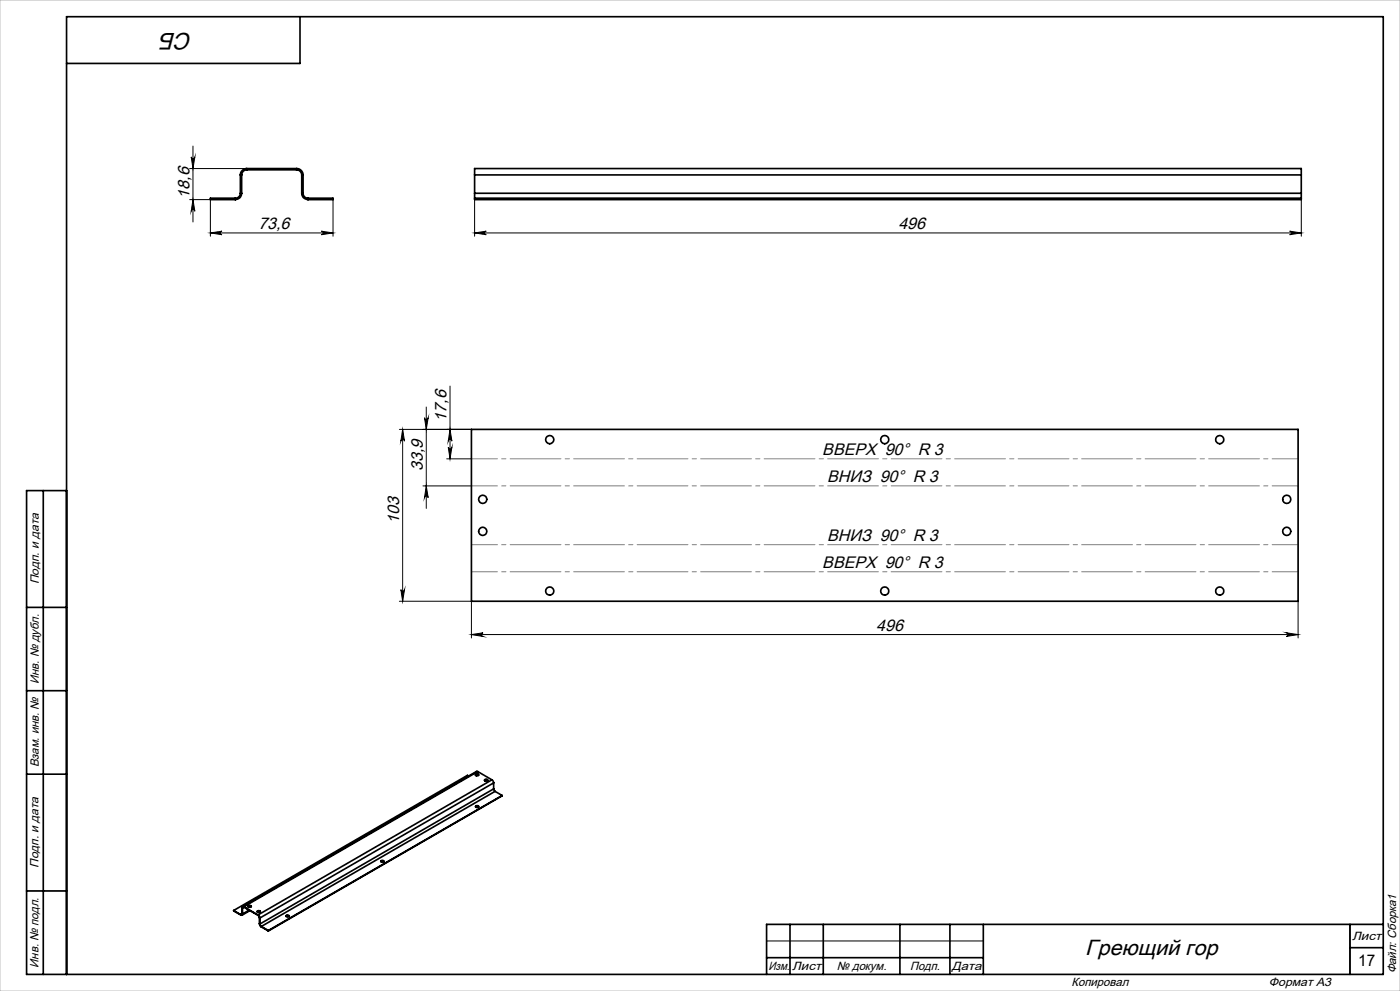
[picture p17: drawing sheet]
<svg xmlns="http://www.w3.org/2000/svg" width="420mm" height="297mm" viewBox="0 0 420 297" stroke-linecap="round" stroke-linejoin="round" font-family="sans-serif">
<defs><g id="words">
<text font-size="7.1" x="57.8" y="9.8" transform="rotate(-180 57.8 9.8)">СБ</text>
<text font-size="6.6" x="325.6" y="286.3">Греющий гор</text>
<g font-size="5">
<text x="56.8" y="59.5" transform="rotate(-90 56.8 59.5)">18,6</text>
<text x="77.5" y="68.7">73,6</text>
<text x="269.5" y="68.7">496</text>
<text x="134" y="126.4" transform="rotate(-90 134 126.4)">17,6</text>
<text x="246.7" y="136.4">ВВЕРХ 90° R 3</text>
<text x="126.8" y="141.2" transform="rotate(-90 126.8 141.2)">33,9</text>
<text x="248.2" y="144.6">ВНИЗ 90° R 3</text>
<text x="119.7" y="157.1" transform="rotate(-90 119.7 157.1)">103</text>
<text x="248.2" y="162.1">ВНИЗ 90° R 3</text>
<text x="246.7" y="170.3">ВВЕРХ 90° R 3</text>
<text x="262.9" y="189.1">496</text>
</g>
<text font-size="4.8" x="407.4" y="289.5">17</text>
<g font-size="3.6">
<text x="11.6" y="175.1" transform="rotate(-90 11.6 175.1)">Подп. и дата</text>
<text x="11.6" y="205" transform="rotate(-90 11.6 205)">Инв. № дубл.</text>
<text x="11.6" y="230" transform="rotate(-90 11.6 230)">Взам. инв. №</text>
<text x="11.6" y="260.1" transform="rotate(-90 11.6 260.1)">Подп. и дата</text>
<text x="405.6" y="281.6">Лист</text>
<text x="11.6" y="290" transform="rotate(-90 11.6 290)">Инв. № подл.</text>
<text x="230.5" y="290.6">Изм.</text>
<text x="237.7" y="290.6">Лист</text>
<text x="251" y="290.6">№ докум.</text>
<text x="273" y="290.6">Подп.</text>
<text x="285.5" y="290.6">Дата</text>
<text x="418.9" y="291.7" transform="rotate(-90 418.9 291.7)">Файл: Сборка1</text>
<text x="321.5" y="295.6">Копировал</text>
<text x="380.7" y="295.6">Формат А3</text>
</g>
</g></defs>
<g fill="none" stroke="#000" stroke-width=".3">
<path d="M56.9 59.8h6.2v11M56.9 50.5h17.1M57.4 47a.55 .55 0 0 0 .5 .5 .55 .55 0 0 0 .6-.5l-.6 3.5zM57.9 43.8v22.7M57.9 59.8l.6 3.5a.55 .55 0 0 0-.6-.5 .55 .55 0 0 0-.5 .5zM99.9 59.8v11M142.4 59.8v11M390.4 59.8v11M63.1 69.8h36.8M63.1 69.8l3.5-.5a.53 .53 0 0 0-.5 .5 .53 .53 0 0 0 .5 .5zM96.4 69.3l3.5 .5-3.5 .5a.53 .53 0 0 0 .5-.5 .53 .53 0 0 0-.5-.5zM142.4 69.8l3.5-.5a.53 .53 0 0 0-.5 .5 .53 .53 0 0 0 .5 .5z"/>
<path d="M142.4 69.8h248M386.9 69.3l3.5 .5-3.5 .5a.53 .53 0 0 0 .5-.5 .53 .53 0 0 0-.5-.5zM135 115.7v21.8M119.8 128.7h21.6M120.8 128.7l.6 3.5a.55 .55 0 0 0-.6-.5 .55 .55 0 0 0-.5 .5zM120.8 128.7v51.5M127.4 125.2a.55 .55 0 0 0 .5 .5 .55 .55 0 0 0 .5-.5l-.5 3.5zM127.9 122v30.4M134 137.5h7.4M134.5 134a.55 .55 0 0 0 .5 .5 .55 .55 0 0 0 .6-.5l-.6 3.5zM135 128.7l.6 3.5a.55 .55 0 0 0-.6-.5 .55 .55 0 0 0-.5 .5zM126.9 145.6h14.5"/>
<path d="M127.9 145.6l.5 3.6a.55 .55 0 0 0-.5-.6 .55 .55 0 0 0-.5 .6zM120.3 176.7a.55 .55 0 0 0 .5 .5 .55 .55 0 0 0 .6-.5l-.6 3.5zM119.8 180.2h21.6M141.4 180.2v11M141.4 190.2h248M141.4 190.2l3.5-.6a.55 .55 0 0 0-.5 .6 .55 .55 0 0 0 .5 .5zM385.9 189.6l3.5 .6-3.5 .5a.55 .55 0 0 0 .5-.5 .55 .55 0 0 0-.5-.6zM389.4 180.2v11M405 277v15M230 282h65"/>
</g>
<g fill="none" stroke="#000" stroke-width=".5">
<path d="M90 5v14h-70M70.6 59.4v.4M70.6 59.4h-7.5v.4h7.5M72.1 57.9a1.45 1.45 0 0 1-1.5 1.5M72.1 57.9h.4M72.1 52.4h.4M72.1 52.4v5.5M72.5 57.9a1.87 1.87 0 0 1-1.9 1.9M72.5 52.4v5.5M74 50.9a1.57 1.57 0 0 0-1.5 1.5M74 50.5a1.93 1.93 0 0 0-1.9 1.9M74 50.5v.4"/>
<path d="M74 50.9h15M74 50.5h15M89 50.9a1.57 1.57 0 0 1 1.5 1.5M89 50.5a1.93 1.93 0 0 1 1.9 1.9M89 50.5v.4M90.5 57.9a1.87 1.87 0 0 0 1.9 1.9M90.5 57.9h.4M90.5 52.4h.4M90.5 52.4v5.5M90.9 57.9a1.45 1.45 0 0 0 1.5 1.5M90.9 52.4v5.5M92.4 59.4v.4"/>
<path d="M92.4 59.4h7.5v.4h-7.5M142.4 57.9v1.5M142.4 52.4v-1.9h248v1.9M142.4 57.9h248M142.4 52.4h248M142.4 59.4v.4h248v-.4M142.4 59.4h248M142.4 52.4v5.5M390.4 57.9v1.5M390.4 52.4v5.5M141.4 128.7h248v51.5h-248zM13 147v145"/>
<path d="M20 147h-12v145h407v-287h-395v287M8 182h12M8 207h12M8 232h12M140.6 232.6l-.4-.2-70.1 40.5M142.6 232.3l.5-.2 .5 .2M142.7 232.1a.44 .44 0 0 1 .5-.2 .44 .44 0 0 1 .3 .5l-.6 .1zM142.9 232.1v.4M143.3 231.2h-.4l-70.1 40.5M143.3 231.2l-70.1 40.5M143.3 231.2l4.3 2.5M145.3 233.9l.4-.2 .6 .2"/>
<path d="M145.4 233.7a.44 .44 0 0 1 .5-.2 .44 .44 0 0 1 .3 .5h-.7zM147.6 233.7l.5 .9M147.6 233.7l-70.2 40.5M148.1 236.4l.4 .8M148.1 234.6l-70.1 40.5M148.1 236.4l-70.1 40.5M148.1 234.6v1.8M148.5 237.2l-70.1 40.5M148.5 237.2l2.1 1.2M150.6 238.4l-70.1 40.5M150.6 238.4l-70.1 40.6M114.2 258.2l.5-.2 .5 .2"/>
<path d="M114.3 258a.42 .42 0 0 1 .5-.2 .42 .42 0 0 1 .2 .5l-.5 .1zM142.7 241.8l.2-.2 .7 .2M142.7 241.6a.42 .42 0 0 1 .5-.2 .42 .42 0 0 1 .3 .5l-.6 .1zM8 267h12M70.1 272.9l2.1 1.3M70.1 272.9l2.1 1.2M72.2 274.1v.1M72.6 273.9l-.1 .2h-.3M72.6 272.1h.1M72.6 273.9h.1M72.6 272.1v1.8M72.6 273.9l-.4 .2"/>
<path d="M72.7 273.9a.31 .31 0 0 1-.1 .4 .31 .31 0 0 1-.4-.1M72.7 272.1v1.8M73.2 271.9h-.4l-.1 .2M73.2 271.7a.32 .32 0 0 0-.4 0 .32 .32 0 0 0-.2 .4M73.2 271.7l4.2 2.5M73.2 271.9l4.2 2.4M73.2 271.7v.2M73.2 271.9l-.5 .2M74.4 271.7l.3-.2 .7 .2M74.5 271.4a.41 .41 0 0 1 .6-.1 .41 .41 0 0 1 .1 .5h-.7zM74.7 272.8l-2 1.1M75 272.9l-2.4 1.4"/>
<path d="M77.2 273.1a.44 .44 0 0 1 .5-.2 .44 .44 0 0 1 .3 .5l-.6 .1zM77.2 273.3l.4-.3 .5 .3M77.4 274.2l.6 .9M77.4 274.3l.4 .8M77.4 274.2v.1M77.8 276.9l.6 .9M77.8 275.1h.2M77.8 276.9h.2M77.8 275.1v1.8M78 276.9l.4 .8M78 275.1v1.8M78.4 277.7l2.1 1.2"/>
<path d="M78.4 277.8l2.1 1.2M78.4 277.7v.1M80.5 278.9v.1M85.8 274.6l.5-.2 .4 .2M85.8 274.4a.44 .44 0 0 1 .6-.2 .44 .44 0 0 1 .2 .5l-.5 .1zM237 277v15M247 277v15M270 277v15M285 277v15M295 277v15M405 277v15M415 277h-185v15"/>
<path d="M230 287h65M405 284h10"/>
<circle cx="164.9" cy="131.8" r="1.23"/>
<circle cx="265.4" cy="131.8" r="1.23"/>
<circle cx="365.9" cy="131.8" r="1.23"/>
<circle cx="144.8" cy="159.2" r="1.23"/>
<circle cx="144.8" cy="149.6" r="1.23"/>
<circle cx="386" cy="159.2" r="1.23"/>
<circle cx="386" cy="149.6" r="1.23"/>
<circle cx="164.9" cy="177.1" r="1.23"/>
<circle cx="265.4" cy="177.1" r="1.23"/>
<circle cx="365.9" cy="177.1" r="1.23"/>
</g>
<path d="M141.4 137.5h248M141.4 145.6h248M389.4 171.4h-248M389.4 163.2h-248" fill="none" stroke="#808080" stroke-width=".3" stroke-dasharray="15.2 1.3 1.3 1.3" stroke-dashoffset="7.4"/>
<path d="M0 0h420v297h-420z" fill="none" stroke="#c0c0c0" stroke-width=".3"/>
<g fill="#000">
<path d="M57.9 59.8l.6 3.5a.55 .55 0 0 0-.6-.5 .55 .55 0 0 0-.5 .5zM57.4 47a.55 .55 0 0 0 .5 .5 .55 .55 0 0 0 .6-.5l-.6 3.5zM120.3 176.7a.55 .55 0 0 0 .5 .5 .55 .55 0 0 0 .6-.5l-.6 3.5zM120.8 128.7l.6 3.5a.55 .55 0 0 0-.6-.5 .55 .55 0 0 0-.5 .5zM134.5 134a.55 .55 0 0 0 .5 .5 .55 .55 0 0 0 .6-.5l-.6 3.5zM135 128.7l.6 3.5a.55 .55 0 0 0-.6-.5 .55 .55 0 0 0-.5 .5zM127.9 145.6l.5 3.6a.55 .55 0 0 0-.5-.6 .55 .55 0 0 0-.5 .6zM127.4 125.2a.55 .55 0 0 0 .5 .5 .55 .55 0 0 0 .5-.5l-.5 3.5z"/>
<path d="M63.1 69.8l3.5-.5a.53 .53 0 0 0-.5 .5 .53 .53 0 0 0 .5 .5zM96.4 69.3l3.5 .5-3.5 .5a.53 .53 0 0 0 .5-.5 .53 .53 0 0 0-.5-.5z"/>
<path d="M385.9 189.6l3.5 .6-3.5 .5a.55 .55 0 0 0 .5-.5 .55 .55 0 0 0-.5-.6zM141.4 190.2l3.5-.6a.55 .55 0 0 0-.5 .6 .55 .55 0 0 0 .5 .5zM386.9 69.3l3.5 .5-3.5 .5a.53 .53 0 0 0 .5-.5 .53 .53 0 0 0-.5-.5zM142.4 69.8l3.5-.5a.53 .53 0 0 0-.5 .5 .53 .53 0 0 0 .5 .5z"/>
</g>
<use href="#words"/>
</svg>
